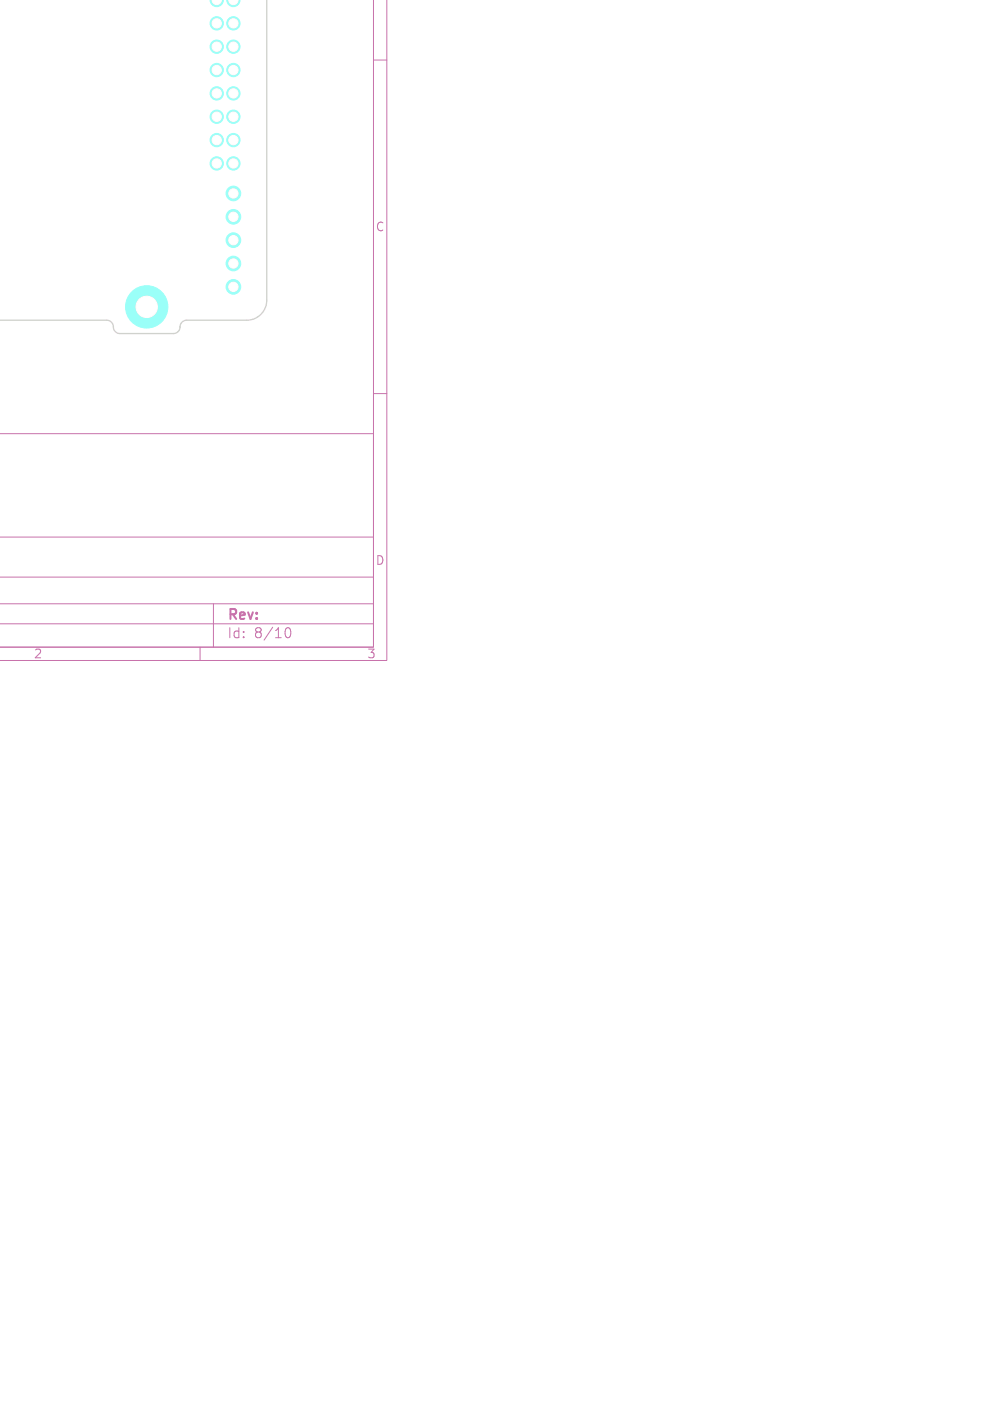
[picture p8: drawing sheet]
<svg xmlns="http://www.w3.org/2000/svg" width="148mm" height="210mm" viewBox="0 0 148 210" stroke-linecap="round" stroke-linejoin="round" font-family="sans-serif">
<defs><g id="words">
<g font-size="2.1" fill="#c872ab">
<text x="34" y="93.3">Rev:</text>
<text x="34" y="95.9">Id:</text>
<text x="38.1" y="95.9">8/10</text>
</g>
<g font-size="1.8" fill="#c872ab">
<text x="56.3" y="34.9">C</text>
<text x="56.3" y="84.9">D</text>
<text x="5" y="98.9">2</text>
<text x="55" y="98.9">3</text>
</g>
</g></defs>
<path d="M56 0v97h-56h56v-32h-56M58 0v99h-58M56 9h2M56 59h2M0 93.5h56M0 90.5h56M0 86.5h56M0 80.5h56M30 97v2M32 90.5v6.5M42.7 94.7a.55 .55 0 0 1 .4-.6h.1a.94 .94 0 0 1 0 1.5h-.1a.55 .55 0 0 1-.4-.6" fill="none" stroke="#c872ab" stroke-width=".15"/>
<g fill="#9afff8" stroke="#9afff8" stroke-width=".15">
<path d="M31.5 0l1.9-.1a.96 .96 0 0 1-.9 1.1 .96 .96 0 0 1-1-1z"/>
<path d="M34 0l1.9-.1a.96 .96 0 0 1-.9 1.1 .96 .96 0 0 1-1-1z"/>
<circle cx="32.5" cy="24.5" r="1"/>
<circle cx="32.5" cy="21" r="1"/>
<circle cx="32.5" cy="17.5" r="1"/>
<circle cx="32.5" cy="14" r="1"/>
<circle cx="32.5" cy="10.5" r="1"/>
<circle cx="32.5" cy="7" r="1"/>
<circle cx="32.5" cy="3.5" r="1"/>
<circle cx="35" cy="24.5" r="1"/>
<circle cx="35" cy="21" r="1"/>
<circle cx="35" cy="17.5" r="1"/>
<circle cx="35" cy="14" r="1"/>
<circle cx="35" cy="10.5" r="1"/>
<circle cx="35" cy="7" r="1"/>
<circle cx="35" cy="3.5" r="1"/>
<circle cx="22" cy="46" r="3.2"/>
<circle cx="35" cy="43" r="1.1"/>
<circle cx="35" cy="39.5" r="1.1"/>
<circle cx="35" cy="36" r="1.1"/>
<circle cx="35" cy="32.5" r="1.1"/>
<circle cx="35" cy="29" r="1.1"/>
</g>
<path d="M40 0v45a3 3 0 0 1-3 3h-9a1.16 1.16 0 0 0-1.1 1.3l-.3 .5-.5 .2h-8.1a1.16 1.16 0 0 1-1.1-1.3l-.3-.5-.6-.2h-16.1" fill="none" stroke="#d0d2cd" stroke-width=".2"/>
<g fill="#d0d2cd" stroke="#d0d2cd" stroke-width=".15">
<path d="M31.8 0l1.3-.1a.68 .68 0 0 1-.6 .8 .68 .68 0 0 1-.7-.7z"/>
<path d="M34.3 0l1.3-.1a.68 .68 0 0 1-.6 .8 .68 .68 0 0 1-.7-.7z"/>
<circle cx="32.5" cy="24.5" r=".7"/>
<circle cx="32.5" cy="21" r=".7"/>
<circle cx="32.5" cy="17.5" r=".7"/>
<circle cx="32.5" cy="14" r=".7"/>
<circle cx="32.5" cy="10.5" r=".7"/>
<circle cx="32.5" cy="7" r=".7"/>
<circle cx="32.5" cy="3.5" r=".7"/>
<circle cx="35" cy="24.5" r=".7"/>
<circle cx="35" cy="21" r=".7"/>
<circle cx="35" cy="17.5" r=".7"/>
<circle cx="35" cy="14" r=".7"/>
<circle cx="35" cy="10.5" r=".7"/>
<circle cx="35" cy="7" r=".7"/>
<circle cx="35" cy="3.5" r=".7"/>
<circle cx="22" cy="46" r="1.6"/>
<circle cx="35" cy="43" r=".7"/>
<circle cx="35" cy="39.5" r=".7"/>
<circle cx="35" cy="36" r=".7"/>
<circle cx="35" cy="32.5" r=".7"/>
<circle cx="35" cy="29" r=".7"/>
</g>
<g fill="#fff" stroke="#fff" stroke-width=".15">
<path d="M31.8 0l1.3-.1a.68 .68 0 0 1-.6 .8 .68 .68 0 0 1-.7-.7z"/>
<path d="M34.3 0l1.3-.1a.68 .68 0 0 1-.6 .8 .68 .68 0 0 1-.7-.7z"/>
<circle cx="32.5" cy="24.5" r=".7"/>
<circle cx="32.5" cy="21" r=".7"/>
<circle cx="32.5" cy="17.5" r=".7"/>
<circle cx="32.5" cy="14" r=".7"/>
<circle cx="32.5" cy="10.5" r=".7"/>
<circle cx="32.5" cy="7" r=".7"/>
<circle cx="32.5" cy="3.5" r=".7"/>
<circle cx="35" cy="24.5" r=".7"/>
<circle cx="35" cy="21" r=".7"/>
<circle cx="35" cy="17.5" r=".7"/>
<circle cx="35" cy="14" r=".7"/>
<circle cx="35" cy="10.5" r=".7"/>
<circle cx="35" cy="7" r=".7"/>
<circle cx="35" cy="3.5" r=".7"/>
<circle cx="22" cy="46" r="1.6"/>
<circle cx="35" cy="43" r=".7"/>
<circle cx="35" cy="39.5" r=".7"/>
<circle cx="35" cy="36" r=".7"/>
<circle cx="35" cy="32.5" r=".7"/>
<circle cx="35" cy="29" r=".7"/>
</g>
<use href="#words"/>
</svg>
